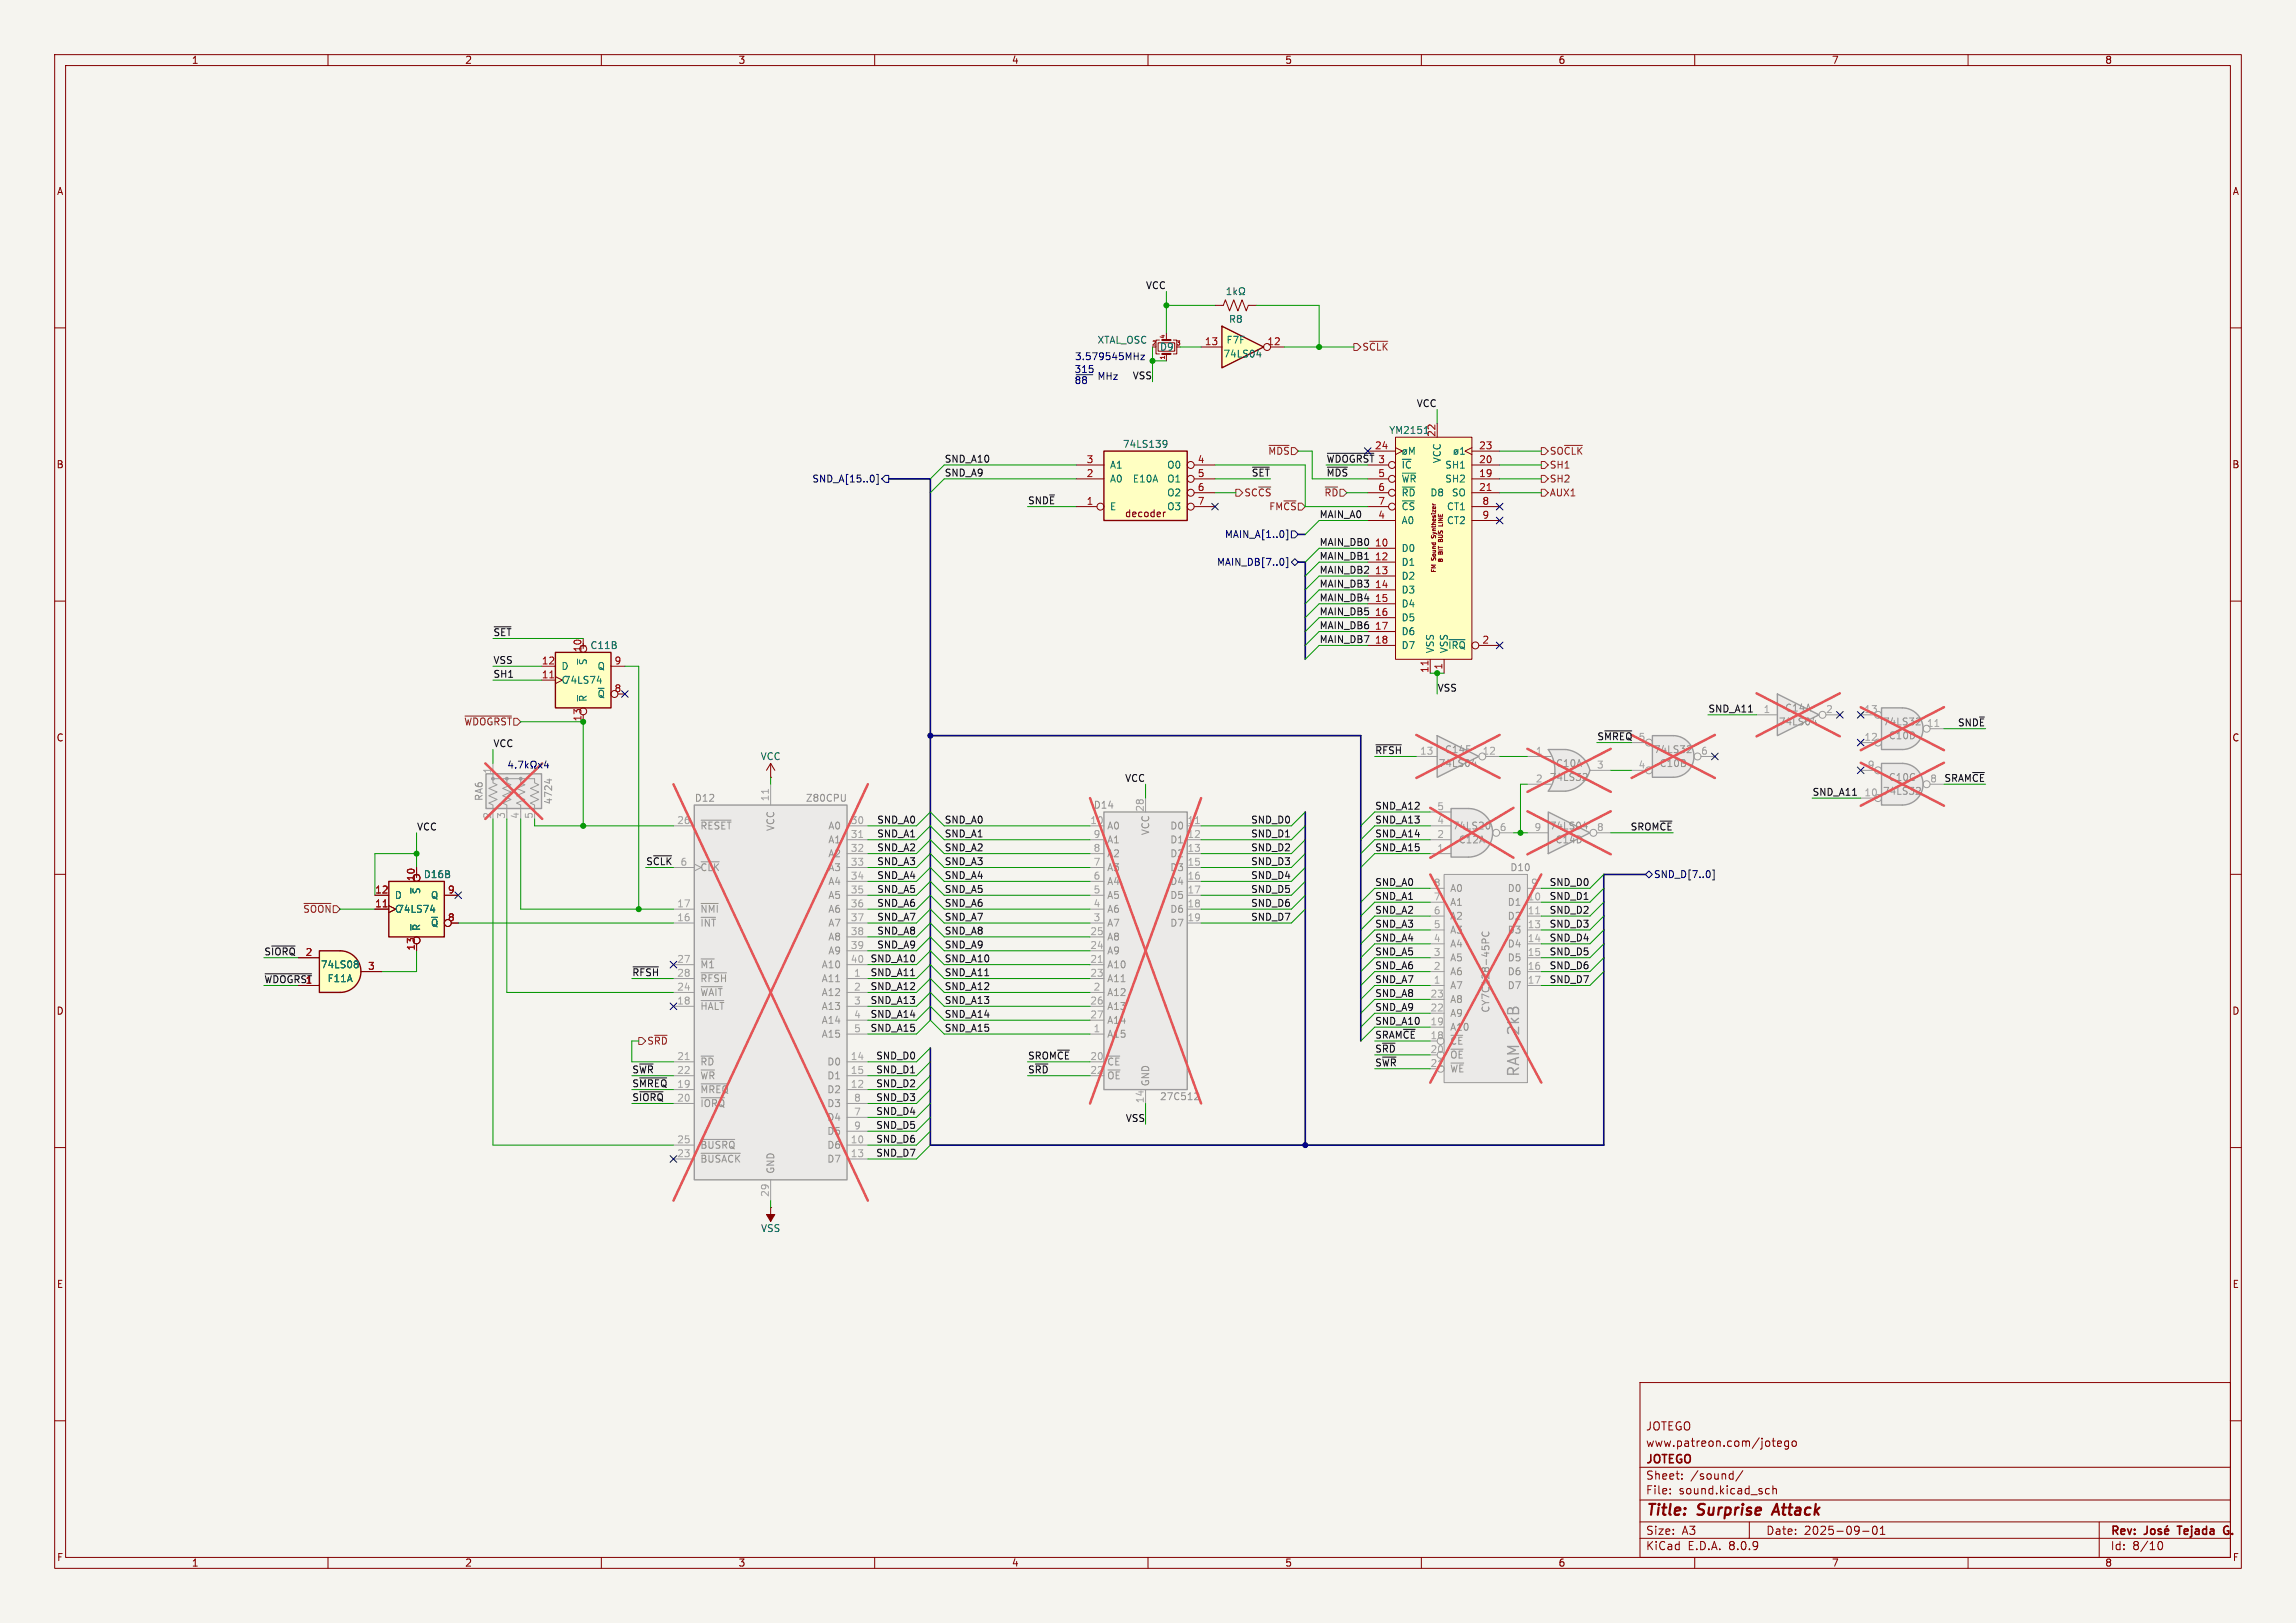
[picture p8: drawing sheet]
<svg xmlns="http://www.w3.org/2000/svg" width="420mm" height="297mm" viewBox="0 0 420 297" stroke-linecap="round" stroke-linejoin="round" font-family="sans-serif">
<defs><g id="words">
<text font-size="2.8" fill="#9c9b98" x="278.2" y="197.2" transform="rotate(-90 278.2 197.2)">RAM 2kB</text>
<g font-size="2.8" fill="#840000">
<text x="301" y="277.9">Title:</text>
<text x="310.6" y="277.9">Surprise</text>
<text x="325.3" y="277.9">Attack</text>
</g>
<g font-size="2.1" fill="#840000">
<text x="301" y="262">JOTEGO</text>
<text x="301" y="268.2">JOTEGO</text>
<text x="301" y="265">www.patreon.com/jotego</text>
<text x="301" y="273.7">File:</text>
<text x="301" y="271">Sheet:</text>
<text x="307.1" y="273.7">sound.kicad_sch</text>
<text x="309.2" y="271">/sound/</text>
<text x="301" y="281.1">Size:</text>
<text x="307.6" y="281.1">A3</text>
<text x="323" y="281.1">Date:</text>
<text x="330" y="281.1">2025-09-01</text>
<text x="386" y="281.3">Rev:</text>
<text x="399.1" y="281.3">Tejada</text>
<text x="408.1" y="281.3">G.</text>
<text x="301" y="283.9">KiCad</text>
<text x="308.7" y="283.9">E.D.A.</text>
<text x="316.3" y="283.9">8.0.9</text>
<text x="386" y="283.9">Id:</text>
<text x="390.1" y="283.9">8/10</text>
</g>
<g font-size="1.8" fill="#840000">
<text x="35" y="11.9">1</text>
<text x="85" y="11.9">2</text>
<text x="135" y="11.9">3</text>
<text x="185" y="11.9">4</text>
<text x="235" y="11.9">5</text>
<text x="285" y="11.9">6</text>
<text x="335" y="11.9">7</text>
<text x="385" y="11.9">8</text>
<text x="10.3" y="35.9">A</text>
<text x="408.3" y="35.9">A</text>
<text x="10.3" y="85.9">B</text>
<text x="408.2" y="85.9">B</text>
<text x="205.7" y="94.9">decoder</text>
<text x="10.3" y="135.9">C</text>
<text x="408.2" y="135.9">C</text>
<text x="10.3" y="185.9">D</text>
<text x="408.2" y="185.9">D</text>
<text x="10.3" y="235.9">E</text>
<text x="408.3" y="235.9">E</text>
<text x="10.3" y="285.9">F</text>
<text x="35" y="286.9">1</text>
<text x="85" y="286.9">2</text>
<text x="135" y="286.9">3</text>
<text x="185" y="286.9">4</text>
<text x="235" y="286.9">5</text>
<text x="285" y="286.9">6</text>
<text x="335" y="286.9">7</text>
<text x="385" y="286.9">8</text>
<text x="408.3" y="285.9">F</text>
</g>
<g font-size="1.8" fill="#0f0f0f">
<text x="209.5" y="53">VCC</text>
<text x="207.1" y="69.5">VSS</text>
<text x="259.1" y="74.6">VCC</text>
<text x="172.7" y="84.7">SND_A10</text>
<text x="172.7" y="87.3">SND_A9</text>
<text x="228.9" y="87.3">~{SET}</text>
<text x="242.6" y="84.7">~{WDOGRST}</text>
<text x="242.6" y="87.3">~{MDS}</text>
<text x="188" y="92.4">SND~{E}</text>
<text x="241.3" y="94.9">MAIN_A0</text>
<text x="241.3" y="100">MAIN_DB0</text>
<text x="241.3" y="107.6">MAIN_DB3</text>
<text x="241.3" y="105.1">MAIN_DB2</text>
<text x="241.3" y="102.5">MAIN_DB1</text>
<text x="241.3" y="112.7">MAIN_DB5</text>
<text x="241.3" y="110.1">MAIN_DB4</text>
<text x="90.2" y="116.5">~{SET}</text>
<text x="241.3" y="117.8">MAIN_DB7</text>
<text x="241.3" y="115.2">MAIN_DB6</text>
<text x="90.2" y="121.6">VSS</text>
<text x="90.2" y="124.1">SH1</text>
<text x="262.9" y="126.7">VSS</text>
<text x="312.4" y="130.5">SND_A11</text>
<text x="90.2" y="136.8">VCC</text>
<text x="292.1" y="135.5">S~{MREQ}</text>
<text x="358.1" y="133">SND~{E}</text>
<text x="205.7" y="143.2">VCC</text>
<text x="251.5" y="138.1">~{RFSH} 13</text>
<text x="355.6" y="143.2">SRAM~{CE}</text>
<text x="251.5" y="148.2">SND_A12</text>
<text x="331.5" y="145.7">SND_A11</text>
<text x="76.2" y="152.1">VCC</text>
<text x="160.4" y="150.8">SND_A0</text>
<text x="160.4" y="155.9">SND_A2</text>
<text x="160.4" y="153.3">SND_A1</text>
<text x="172.7" y="150.8">SND_A0</text>
<text x="172.7" y="155.9">SND_A2</text>
<text x="172.7" y="153.3">SND_A1</text>
<text x="228.8" y="150.8">SND_D0</text>
<text x="228.8" y="155.9">SND_D2</text>
<text x="228.8" y="153.3">SND_D1</text>
<text x="251.5" y="153.3">SND_A14</text>
<text x="251.5" y="150.8">SND_A13</text>
<text x="251.5" y="155.9">SND_A15</text>
<text x="298.2" y="152.1">SROM~{CE}</text>
<text x="118.1" y="158.4">S~{CLK}6</text>
<text x="160.4" y="158.4">SND_A3</text>
<text x="160.4" y="160.9">SND_A4</text>
<text x="172.7" y="158.4">SND_A3</text>
<text x="172.7" y="160.9">SND_A4</text>
<text x="228.8" y="158.4">SND_D3</text>
<text x="228.8" y="160.9">SND_D4</text>
<text x="160.4" y="163.5">SND_A5</text>
<text x="160.4" y="166">SND_A6</text>
<text x="172.7" y="166">SND_A6</text>
<text x="172.7" y="163.5">SND_A5</text>
<text x="228.8" y="163.5">SND_D5</text>
<text x="228.8" y="166">SND_D6</text>
<text x="251.5" y="167.3">SND_A2</text>
<text x="251.5" y="162.2">SND_A0</text>
<text x="251.5" y="164.8">SND_A1</text>
<text x="283.4" y="162.2">SND_D0</text>
<text x="283.4" y="164.8">SND_D1</text>
<text x="283.4" y="167.3">SND_D2</text>
<text x="160.4" y="171.1">SND_A8</text>
<text x="160.4" y="173.6">SND_A9</text>
<text x="160.4" y="168.6">SND_A7</text>
<text x="172.7" y="168.6">SND_A7</text>
<text x="172.7" y="171.1">SND_A8</text>
<text x="172.7" y="173.6">SND_A9</text>
<text x="228.8" y="168.6">SND_D7</text>
<text x="251.5" y="172.4">SND_A4</text>
<text x="251.5" y="169.8">SND_A3</text>
<text x="283.4" y="172.4">SND_D4</text>
<text x="283.4" y="169.8">SND_D3</text>
<text x="48.3" y="180">~{WDOGRST}F11A</text>
<text x="48.3" y="174.9">S~{IORQ}2</text>
<text x="115.6" y="178.7">~{RFSH} 28</text>
<text x="159.2" y="176.2">SND_A10</text>
<text x="159.2" y="178.7">SND_A11</text>
<text x="172.7" y="176.2">SND_A10</text>
<text x="172.7" y="178.7">SND_A11</text>
<text x="251.5" y="180">SND_A7</text>
<text x="251.5" y="177.5">SND_A6</text>
<text x="251.5" y="174.9">SND_A5</text>
<text x="283.4" y="174.9">SND_D5</text>
<text x="283.4" y="177.5">SND_D6</text>
<text x="283.4" y="180">SND_D7</text>
<text x="159.2" y="183.8">SND_A13</text>
<text x="159.2" y="181.3">SND_A12</text>
<text x="172.7" y="181.3">SND_A12</text>
<text x="172.7" y="183.8">SND_A13</text>
<text x="251.5" y="182.5">SND_A8</text>
<text x="251.5" y="185.1">SND_A9</text>
<text x="159.2" y="186.3">SND_A14</text>
<text x="159.2" y="188.9">SND_A15</text>
<text x="172.7" y="188.9">SND_A15</text>
<text x="172.7" y="186.3">SND_A14</text>
<text x="251.5" y="190.2">SRAM~{CE} 18</text>
<text x="251.5" y="187.6">SND_A10</text>
<text x="115.6" y="196.5">S~{WR}</text>
<text x="160.2" y="196.5">SND_D1</text>
<text x="160.2" y="194">SND_D0</text>
<text x="188" y="194">SROM~{CE}</text>
<text x="188" y="196.5">S~{RD}</text>
<text x="251.5" y="195.2">S~{WR}</text>
<text x="251.5" y="192.7">S~{RD}</text>
<text x="115.6" y="199">S~{MREQ}19</text>
<text x="115.6" y="201.6">S~{IORQ}20</text>
<text x="160.2" y="199">SND_D2</text>
<text x="160.2" y="201.6">SND_D3</text>
<text x="160.2" y="204.1">SND_D4</text>
<text x="160.2" y="209.2">SND_D6</text>
<text x="160.2" y="206.7">SND_D5</text>
<text x="205.8" y="205.4">VSS</text>
<text x="160.2" y="211.7">SND_D7</text>
</g>
<g font-size="1.8" fill="#006464">
<text x="224.7" y="59.3">R8</text>
<text x="200.7" y="63.1">XTAL_OSC</text>
<text x="212.1" y="64.4">D9</text>
<text x="223.7" y="65.6">74LS04</text>
<text x="224.3" y="63.1">F7F</text>
<text x="205.3" y="82.1">74LS139</text>
<text x="254" y="79.6">YM2151</text>
<text x="262.6" y="80.1" transform="rotate(-90 262.6 80.1)">22</text>
<text x="202.9" y="88.5">A0</text>
<text x="202.9" y="86">A1</text>
<text x="207.1" y="88.5">E10A</text>
<text x="213.4" y="86">O0</text>
<text x="213.4" y="88.5">O1</text>
<text x="256.3" y="86">~{IC}</text>
<text x="256.3" y="88.5">~{WR}</text>
<text x="263.8" y="84.9" transform="rotate(-90 263.8 84.9)">VCC</text>
<text x="264.3" y="88.5">SH2</text>
<text x="264.3" y="86">SH1</text>
<text x="202.9" y="93.6">E</text>
<text x="213.4" y="91">O2</text>
<text x="213.4" y="93.6">O3</text>
<text x="256.3" y="91">~{RD} D8</text>
<text x="256.3" y="93.6">~{CS}</text>
<text x="264.6" y="93.6">CT1</text>
<text x="265.5" y="91">SO</text>
<text x="256.3" y="101.2">D0</text>
<text x="256.3" y="96.1">A0</text>
<text x="264.6" y="96.1">CT2</text>
<text x="256.3" y="103.7">D1</text>
<text x="256.3" y="106.3">D2</text>
<text x="256.3" y="108.8">D3</text>
<text x="256.3" y="111.4">D4</text>
<text x="256.3" y="113.9">D5</text>
<text x="105.8" y="119">+ C11B</text>
<text x="256.3" y="116.4">D6</text>
<text x="256.3" y="119">D7</text>
<text x="262.5" y="119.6" transform="rotate(-90 262.5 119.6)">VSS</text>
<text x="264.8" y="119">~{IRQ}</text>
<text x="265" y="119.6" transform="rotate(-90 265 119.6)">VSS</text>
<text x="102.6" y="125.3">C</text>
<text x="102.6" y="122.8">D</text>
<text x="103" y="125.3">74LS74</text>
<text x="107.5" y="121.8" transform="rotate(-90 107.5 121.8)">~{S}</text>
<text x="109.2" y="122.8">Q</text>
<text x="107.5" y="128.5" transform="rotate(-90 107.5 128.5)">~{R}</text>
<text x="109.2" y="127.9">~{Q}</text>
<text x="139.1" y="139.3">VCC</text>
<text x="77.4" y="160.9">D16B</text>
<text x="72.1" y="167.2">C</text>
<text x="72.1" y="164.7">D</text>
<text x="72.6" y="167.2">74LS74</text>
<text x="77.1" y="163.7" transform="rotate(-90 77.1 163.7)">~{S}</text>
<text x="78.7" y="164.7">Q</text>
<text x="77.1" y="170.4" transform="rotate(-90 77.1 170.4)">~{R}</text>
<text x="78.7" y="169.8">~{Q}</text>
<text x="58.6" y="177.4">74LS08</text>
<text x="59.8" y="179.9">F11A</text>
<text x="139.1" y="225.7">VSS</text>
</g>
<g font-size="1.8" fill="#0000c2">
<text x="196.5" y="66">3.579545MHz</text>
<text x="196.5" y="68.3">315</text>
<text x="196.5" y="70.4">88</text>
<text x="200.7" y="69.6">MHz</text>
</g>
<g font-size="1.8" fill="#a90000">
<text x="220.3" y="63.2">13</text>
<text x="231.7" y="63.2">12</text>
<text x="251.4" y="82.3">24</text>
<text x="270.5" y="82.3">23</text>
<text x="198.7" y="87.4">2</text>
<text x="198.7" y="84.8">3</text>
<text x="219" y="84.8">4</text>
<text x="219" y="87.4">5</text>
<text x="219" y="89.9">6</text>
<text x="252" y="84.8">3</text>
<text x="252" y="87.4">5</text>
<text x="252" y="89.9">6</text>
<text x="270.5" y="87.4">19</text>
<text x="270.5" y="84.8">20</text>
<text x="270.5" y="89.9">21</text>
<text x="198.7" y="92.5">1</text>
<text x="219" y="92.5">7</text>
<text x="252" y="95">4</text>
<text x="252" y="92.5">7</text>
<text x="271.1" y="92.5">8</text>
<text x="271.1" y="95">9</text>
<text x="251.4" y="100.1">10</text>
<text x="251.4" y="102.6">12</text>
<text x="251.4" y="105.2">13</text>
<text x="251.4" y="107.7">14</text>
<text x="251.4" y="110.2">15</text>
<text x="251.4" y="112.8">16</text>
<text x="106.4" y="119.4" transform="rotate(-90 106.4 119.4)">10</text>
<text x="251.4" y="115.3">17</text>
<text x="251.4" y="117.9">18</text>
<text x="271.1" y="117.9">2</text>
<text x="99" y="124.2">11</text>
<text x="99" y="121.7">12</text>
<text x="112.3" y="121.7">9</text>
<text x="261.4" y="123.2" transform="rotate(-90 261.4 123.2)">11</text>
<text x="263.9" y="122.6" transform="rotate(-90 263.9 122.6)">1</text>
<text x="112.3" y="126.7">8</text>
<text x="106.4" y="132.1" transform="rotate(-90 106.4 132.1)">13</text>
<text x="75.9" y="161.3" transform="rotate(-90 75.9 161.3)">10</text>
<text x="68.5" y="166.1">11</text>
<text x="68.5" y="163.6">12</text>
<text x="81.8" y="163.6">9</text>
<text x="81.8" y="168.7">8</text>
<text x="55.8" y="175">2</text>
<text x="67.2" y="177.5">3</text>
<text x="75.9" y="174" transform="rotate(-90 75.9 174)">13</text>
<text x="55.8" y="180.1">1</text>
</g>
<g font-size="1.8" fill="#725600">
<text x="249.1" y="64.4">S~{CLK}</text>
<text x="231.9" y="83.4">~{MDS}</text>
<text x="283.4" y="83.4">SO~{CLK}</text>
<text x="283.4" y="88.5">SH2</text>
<text x="283.4" y="86">SH1</text>
<text x="227.5" y="91">SC~{CS}</text>
<text x="232.1" y="93.6">FM~{CS}</text>
<text x="242.2" y="91">~{RD}</text>
<text x="283.4" y="91">AUX1</text>
<text x="84.8" y="132.9">~{WDOGRST}</text>
<text x="55.4" y="167.2">~{SOON}</text>
<text x="118.3" y="191.4">S~{RD}</text>
</g>
<g font-size="1.8" fill="#000084">
<text x="148.5" y="88.5">SND_A[15..0]</text>
<text x="224" y="98.7">MAIN_A[1..0]</text>
<text x="222.5" y="103.7">MAIN_DB[7..0]</text>
<text x="302.5" y="160.9">SND_D[7..0]</text>
</g>
<g font-size="1.8" fill="#a5a4a2">
<text x="322.5" y="130.6">1</text>
<text x="333.9" y="130.6">2</text>
<text x="341" y="130.6">13</text>
<text x="299.6" y="135.6">5</text>
<text x="341" y="135.6">12</text>
<text x="352.4" y="133.1">11</text>
<text x="89.9" y="141.7" transform="rotate(-90 89.9 141.7)">1</text>
<text x="271.1" y="138.2">12</text>
<text x="280.9" y="138.2">1</text>
<text x="280.9" y="143.3">2</text>
<text x="292" y="140.7">3</text>
<text x="299.6" y="140.7">4</text>
<text x="311.1" y="138.2">6</text>
<text x="341.6" y="140.7">9</text>
<text x="353" y="143.3">8</text>
<text x="89.9" y="149.9" transform="rotate(-90 89.9 149.9)">2</text>
<text x="92.5" y="149.9" transform="rotate(-90 92.5 149.9)">3</text>
<text x="95" y="149.9" transform="rotate(-90 95 149.9)">4</text>
<text x="97.5" y="149.9" transform="rotate(-90 97.5 149.9)">5</text>
<text x="140.7" y="146.7" transform="rotate(-90 140.7 146.7)">11</text>
<text x="209.3" y="148.6" transform="rotate(-90 209.3 148.6)">28</text>
<text x="262.8" y="148.3">5</text>
<text x="341" y="145.8">10</text>
<text x="123.8" y="150.9">26</text>
<text x="155.5" y="150.9">30</text>
<text x="155.5" y="153.4">31</text>
<text x="155.5" y="156">32</text>
<text x="199.3" y="150.9">10</text>
<text x="200" y="156">8</text>
<text x="200" y="153.4">9</text>
<text x="217.1" y="150.9">11</text>
<text x="217.1" y="153.4">12</text>
<text x="217.1" y="156">13</text>
<text x="262.8" y="156">1</text>
<text x="262.8" y="153.4">2</text>
<text x="262.8" y="150.9">4</text>
<text x="274.2" y="152.1">6</text>
<text x="280.6" y="152.1">9</text>
<text x="292" y="152.1">8</text>
<text x="155.5" y="158.5">33</text>
<text x="155.5" y="161">34</text>
<text x="200" y="161">6</text>
<text x="200" y="158.5">7</text>
<text x="217.1" y="158.5">15</text>
<text x="217.1" y="161">16</text>
<text x="123.8" y="166.1">17</text>
<text x="155.5" y="163.6">35</text>
<text x="155.5" y="166.1">36</text>
<text x="200" y="166.1">4</text>
<text x="200" y="163.6">5</text>
<text x="217.1" y="163.6">17</text>
<text x="217.1" y="166.1">18</text>
<text x="262.2" y="167.4">6</text>
<text x="262.2" y="164.8">7</text>
<text x="262.2" y="162.3">8</text>
<text x="279.4" y="164.8">10</text>
<text x="279.4" y="167.4">11</text>
<text x="280" y="162.3">9</text>
<text x="123.8" y="168.7">16</text>
<text x="155.5" y="168.7">37</text>
<text x="155.5" y="171.2">38</text>
<text x="155.5" y="173.7">39</text>
<text x="199.3" y="173.7">24</text>
<text x="199.3" y="171.2">25</text>
<text x="200" y="168.7">3</text>
<text x="217.1" y="168.7">19</text>
<text x="262.2" y="172.5">4</text>
<text x="262.2" y="169.9">5</text>
<text x="279.4" y="169.9">13</text>
<text x="279.4" y="172.5">14</text>
<text x="123.8" y="176.3">27</text>
<text x="155.5" y="176.3">40</text>
<text x="156.1" y="178.8">1</text>
<text x="199.3" y="176.3">21</text>
<text x="199.3" y="178.8">23</text>
<text x="262.2" y="177.5">2</text>
<text x="262.2" y="175">3</text>
<text x="279.4" y="175">15</text>
<text x="279.4" y="177.5">16</text>
<text x="123.8" y="183.9">18</text>
<text x="123.8" y="181.4">24</text>
<text x="156.1" y="181.4">2</text>
<text x="156.1" y="183.9">3</text>
<text x="199.3" y="183.9">26</text>
<text x="200" y="181.4">2</text>
<text x="261.6" y="185.2">22</text>
<text x="261.6" y="182.6">23</text>
<text x="262.2" y="180.1">1</text>
<text x="279.4" y="180.1">17</text>
<text x="156.1" y="186.4">4</text>
<text x="156.1" y="189">5</text>
<text x="199.3" y="186.4">27</text>
<text x="200" y="189">1</text>
<text x="261.6" y="187.7">19</text>
<text x="123.8" y="194.1">21</text>
<text x="123.8" y="196.6">22</text>
<text x="155.5" y="194.1">14</text>
<text x="155.5" y="196.6">15</text>
<text x="199.3" y="194.1">20</text>
<text x="199.3" y="196.6">22</text>
<text x="261.6" y="192.8">20</text>
<text x="261.6" y="195.3">21</text>
<text x="155.5" y="199.1">12</text>
<text x="156.1" y="201.7">8</text>
<text x="209.3" y="202" transform="rotate(-90 209.3 202)">14</text>
<text x="123.8" y="209.3">25</text>
<text x="155.5" y="209.3">10</text>
<text x="156.1" y="204.2">7</text>
<text x="156.1" y="206.8">9</text>
<text x="123.8" y="211.8">23</text>
<text x="155.5" y="211.8">13</text>
<text x="140.7" y="219.1" transform="rotate(-90 140.7 219.1)">29</text>
</g>
<g font-size="1.8" fill="#939391">
<text x="326.4" y="130.4">C14A</text>
<text x="325.3" y="132.9">74LS04</text>
<text x="344.3" y="132.9">74LS32</text>
<text x="345.4" y="135.5">C10D</text>
<text x="263.1" y="140.6">74LS04</text>
<text x="264.2" y="138">C14F</text>
<text x="283.4" y="143.1">74LS32</text>
<text x="284.5" y="140.6">C10A</text>
<text x="302.4" y="138">74LS32</text>
<text x="303.5" y="140.6">C10B</text>
<text x="345.4" y="143.1">C10C</text>
<text x="88.5" y="146.7" transform="rotate(-90 88.5 146.7)">RA6</text>
<text x="101.2" y="147.3" transform="rotate(-90 101.2 147.3)">4724</text>
<text x="127" y="146.9">D12</text>
<text x="147.3" y="146.9">Z80CPU</text>
<text x="200" y="148.2">D14</text>
<text x="344.3" y="145.6">74LS32</text>
<text x="128" y="152">~{RESET}</text>
<text x="141.8" y="152.2" transform="rotate(-90 141.8 152.2)">VCC</text>
<text x="151.4" y="152">A0</text>
<text x="151.4" y="154.5">A1</text>
<text x="202.4" y="152">A0</text>
<text x="202.4" y="154.5">A1</text>
<text x="210.4" y="152.9" transform="rotate(-90 210.4 152.9)">VCC</text>
<text x="214" y="152">D0</text>
<text x="214" y="154.5">D1</text>
<text x="265.6" y="152">74LS20</text>
<text x="266.7" y="154.5">C12A</text>
<text x="283.4" y="152">74LS04</text>
<text x="284.4" y="154.5">C14D</text>
<text x="128" y="159.6">~{CLK}</text>
<text x="151.4" y="157.1">A2</text>
<text x="151.4" y="159.6">A3</text>
<text x="202.4" y="159.6">A3</text>
<text x="202.4" y="157.1">A2</text>
<text x="214" y="157.1">D2</text>
<text x="214" y="159.6">D3</text>
<text x="276.2" y="159.6">D10</text>
<text x="128" y="167.2">~{NMI}</text>
<text x="151.4" y="162.2">A4</text>
<text x="151.4" y="164.7">A5</text>
<text x="151.4" y="167.2">A6</text>
<text x="202.4" y="167.2">A6</text>
<text x="202.4" y="164.7">A5</text>
<text x="202.4" y="162.2">A4</text>
<text x="214" y="162.2">D4</text>
<text x="214" y="164.7">D5</text>
<text x="214" y="167.2">D6</text>
<text x="265.2" y="166">A1</text>
<text x="265.2" y="163.4">A0</text>
<text x="275.7" y="166">D1</text>
<text x="275.7" y="163.4">D0</text>
<text x="128" y="169.8">~{INT}</text>
<text x="151.4" y="169.8">A7</text>
<text x="151.4" y="172.3">A8</text>
<text x="202.4" y="172.3">A8</text>
<text x="202.4" y="169.8">A7</text>
<text x="214" y="169.8">D7</text>
<text x="265.2" y="173.6">A4</text>
<text x="265.2" y="171">A3</text>
<text x="265.2" y="168.5">A2</text>
<text x="275.7" y="168.5">D2</text>
<text x="275.7" y="171">D3</text>
<text x="275.7" y="173.6">D4</text>
<text x="128" y="177.4">~{M1}</text>
<text x="128" y="179.9">~{RFSH}</text>
<text x="150.2" y="179.9">A11</text>
<text x="150.2" y="177.4">A10</text>
<text x="151.4" y="174.9">A9</text>
<text x="202.4" y="177.4">A10</text>
<text x="202.4" y="179.9">A11</text>
<text x="202.4" y="174.9">A9</text>
<text x="265.2" y="178.7">A6</text>
<text x="265.2" y="176.1">A5</text>
<text x="275.7" y="176.1">D5</text>
<text x="275.7" y="178.7">D6</text>
<text x="128" y="185">~{HALT}</text>
<text x="128" y="182.5">~{WAIT}</text>
<text x="150.2" y="182.5">A12</text>
<text x="150.2" y="185">A13</text>
<text x="202.4" y="182.5">A12</text>
<text x="202.4" y="185">A13</text>
<text x="265.2" y="181.2">A7</text>
<text x="265.2" y="183.7">A8</text>
<text x="272.6" y="185.4" transform="rotate(-90 272.6 185.4)">CY7C128-45PC</text>
<text x="275.7" y="181.2">D7</text>
<text x="150.2" y="187.6">A14</text>
<text x="150.2" y="190.1">A15</text>
<text x="202.4" y="190.1">A15</text>
<text x="202.4" y="187.6">A14</text>
<text x="265.2" y="191.4">~{CE}</text>
<text x="265.2" y="188.8">A10</text>
<text x="265.2" y="186.3">A9</text>
<text x="128" y="195.2">~{RD}</text>
<text x="128" y="197.7">~{WR}</text>
<text x="151.2" y="195.2">D0</text>
<text x="151.2" y="197.7">D1</text>
<text x="202.4" y="195.2">~{CE}</text>
<text x="202.4" y="197.7">~{OE}</text>
<text x="265.2" y="193.9">~{OE}</text>
<text x="265.2" y="196.4">~{WE}</text>
<text x="128" y="200.3">~{MREQ}</text>
<text x="128" y="202.8">~{IORQ}</text>
<text x="151.2" y="200.3">D2</text>
<text x="151.2" y="202.8">D3</text>
<text x="210.4" y="198.9" transform="rotate(-90 210.4 198.9)">GND</text>
<text x="212.1" y="201.5">27C512</text>
<text x="151.2" y="205.3">D4</text>
<text x="151.2" y="207.9">D5</text>
<text x="128" y="213">~{BUSACK}</text>
<text x="128" y="210.4">~{BUSRQ}</text>
<text x="141.8" y="214.9" transform="rotate(-90 141.8 214.9)">GND</text>
<text x="151.2" y="210.4">D6</text>
<text x="151.2" y="213">D7</text>
</g>
<g font-size="1.1" fill="#a90000">
<text x="210.6" y="63.2">2</text>
<text x="213.1" y="65.9" transform="rotate(-90 213.1 65.9)">1</text>
<text x="213.1" y="62.1" transform="rotate(-90 213.1 62.1)">4</text>
<text x="215.1" y="63.2">3</text>
</g>
<g font-size="1.1" fill="#840000">
<text x="262.8" y="98.4" transform="rotate(-90 262.8 98.4)">Synthesizer</text>
<text x="264" y="101.5" transform="rotate(-90 264 101.5)">BIT</text>
<text x="264" y="99.1" transform="rotate(-90 264 99.1)">BUS</text>
<text x="264" y="96.1" transform="rotate(-90 264 96.1)">LINE</text>
<text x="262.8" y="104.8" transform="rotate(-90 262.8 104.8)">FM Sound</text>
<text x="264" y="103" transform="rotate(-90 264 103)">8</text>
</g>
</g></defs>
<path d="M0 0h420v297h-420z" fill="#f5f4ef" stroke="#f5f4ef" stroke-width=".18"/>
<g fill="none" stroke="#840000" stroke-width=".18">
<path d="M10 10h400v277h-400zM12 12h396v273h-396zM60 10v2M110 10v2M160 10v2M210 10v2M260 10v2M310 10v2M360 10v2M10 60h2M408 60h2M10 110h2"/>
<path d="M408 110h2M10 160h2M408 160h2M10 210h2M408 210h2M300 253h108v32h-108zM10 260h2M300 278.5h108M300 274.5h108M300 268.5h108M305.5 273.2v.2M305.5 272.5v.1"/>
<path d="M307.7 270.5v.2M307.7 269.8v.1M316.6 269.7l.4 .1M317 269.2v1.5M317 270.6l-.4 .1M318.8 269.1l-1.3 1.9M320 278.5v3M323.1 273.3h.6M323.1 272.5h.6M324.2 263.7h.5M324.3 272.5l.2-.1 .4 .1v.9M324.3 271.9v1.5"/>
<path d="M324.6 264.7h.1M325.2 264.2l.7-.2-.1-.2-.4-.1-.2 .2v.7h.6M327.2 263.8l-.5-.1-.3 .3v.4l.2 .2h.6M327.2 263.7v1.2l-.3 .3-.4-.1M327.9 263.8l.2-.1 .4 .1 .1 .6-.2 .2-.3 .1-.2-.2zM342.7 279.4l.2-.1a.8 .8 0 0 1 .5 .7 .8 .8 0 0 1-.5 .8l-.2-.2-.2-.4zM343.9 279.7l.5-.4v1.5M384 278.5v6.5M408 260h2M60 285v2M110 285v2M160 285v2"/>
<path d="M210 285v2M260 285v2M300 281.5h108M310 285v2M340.7 280.2h1.2M343.9 280.8h.9M360 285v2M394.7 282.7l.2-.5 .2-.1a.8 .8 0 0 1 .5 .7 .8 .8 0 0 1-.5 .8l-.2-.2-.2-.4"/>
</g>
<path d="M392.8 279.3v1.1a.48 .48 0 0 1-.6 .4M393.5 279.9l.4-.1 .3 .3v.4l-.3 .3-.4-.1-.1-.2v-.4zM395.3 279.9l-.3-.1-.2 .2v.2l.5 .2v.3h-.5M396.5 279.2l-.2 .2M398.3 279.3h.8M407.5 279.3a.75 .75 0 0 0-.7 .7 .75 .75 0 0 0 .6 .8l.2-.1M396 280.3l.7-.2-.1-.2-.4-.1-.2 .2v.7h.6M407.4 280.1h.3" fill="none" stroke="#840000" stroke-width=".3"/>
<path d="M325 275.2l-.9 2" fill="none" stroke="#840000" stroke-width=".4"/>
<path d="M262.9 134.6l7.6 3.8-7.6 3.8z" fill="#ebeae8"/>
<path d="M262.9 134.6l7.6 3.8-7.6 3.8z" fill="none" stroke="#9c9b98" stroke-width=".25"/>
<g fill="none" stroke="#9c9b98" stroke-width=".18">
<path d="M259.1 138.4h3.8M271.8 138.4h2.5"/>
<circle cx="271.1" cy="138.4" r=".63"/>
</g>
<path d="M269.3 139.9h.8M269.9 139.4v.9" fill="none" stroke="#939391" stroke-width=".18"/>
<path d="M259.1 134.5l15.2 7.9M274.3 134.5l-15.2 7.9" fill="none" stroke="#e75356" stroke-width=".46"/>
<path d="M348 129.5a3.8 3.8 0 0 1 3.8 3.9 3.8 3.8 0 0 1-3.8 3.8z" fill="#ebeae8" stroke="#ebeae8" stroke-width=".18"/>
<path d="M344.2 129.5h3.8v7.7h-3.8z" fill="#ebeae8"/>
<path d="M344.2 129.5h3.8a3.8 3.8 0 0 1 3.8 3.9 3.8 3.8 0 0 1-3.8 3.8h-3.8z" fill="none" stroke="#9c9b98" stroke-width=".25"/>
<g fill="none" stroke="#9c9b98" stroke-width=".18">
<path d="M340.4 135.9h2.5M340.4 130.8h2.5M353.1 133.4h2.5"/>
<circle cx="343.5" cy="135.9" r=".63"/>
<circle cx="343.5" cy="130.8" r=".63"/>
<circle cx="352.4" cy="133.3" r=".63"/>
</g>
<path d="M353.9 132.9h.8" fill="none" stroke="#a5a4a2" stroke-width=".18"/>
<path d="M350.7 131.4h.5l.1 .4-.8 .9h.8" fill="none" stroke="#939391" stroke-width=".18"/>
<path d="M340.4 129.4l15.2 7.9M355.6 129.4l-15.2 7.9" fill="none" stroke="#e75356" stroke-width=".46"/>
<path d="M348 139.7a3.8 3.8 0 0 1 3.8 3.8 3.8 3.8 0 0 1-3.8 3.8z" fill="#ebeae8" stroke="#ebeae8" stroke-width=".18"/>
<path d="M344.2 139.7h3.8v7.6h-3.8z" fill="#ebeae8"/>
<path d="M344.2 139.7h3.8a3.8 3.8 0 0 1 3.8 3.8 3.8 3.8 0 0 1-3.8 3.8h-3.8z" fill="none" stroke="#9c9b98" stroke-width=".25"/>
<g fill="none" stroke="#9c9b98" stroke-width=".18">
<path d="M340.4 146.1h2.5M340.4 141h2.5M353.1 143.5h2.5"/>
<circle cx="343.5" cy="141" r=".63"/>
<circle cx="343.5" cy="146" r=".63"/>
<circle cx="352.4" cy="143.5" r=".63"/>
</g>
<path d="M350.7 144.1l.5 .1 .1 .3-.8 .9h.8" fill="none" stroke="#939391" stroke-width=".18"/>
<path d="M340.4 139.6l15.2 7.8M355.6 139.6l-15.2 7.8" fill="none" stroke="#e75356" stroke-width=".46"/>
<path d="M325.1 127l7.6 3.8-7.6 3.8z" fill="#ebeae8"/>
<path d="M325.1 127l7.6 3.8-7.6 3.8z" fill="none" stroke="#9c9b98" stroke-width=".25"/>
<g fill="none" stroke="#9c9b98" stroke-width=".18">
<path d="M321.3 130.8h3.8M334 130.8h2.5"/>
<circle cx="333.4" cy="130.8" r=".63"/>
</g>
<path d="M331.5 132.2h.8M332.1 131.8v.9" fill="none" stroke="#939391" stroke-width=".18"/>
<path d="M321.3 126.9l15.3 7.8M336.6 126.9l-15.3 7.8" fill="none" stroke="#e75356" stroke-width=".46"/>
<path d="M62.2 174a3.8 3.8 0 0 1 3.8 3.8 3.8 3.8 0 0 1-3.8 3.8z" fill="#ffffc2" stroke="#ffffc2" stroke-width=".18"/>
<path d="M58.4 174h3.8v7.6h-3.8z" fill="#ffffc2"/>
<path d="M58.4 174h3.8a3.8 3.8 0 0 1 3.8 3.8 3.8 3.8 0 0 1-3.8 3.8h-3.8z" fill="none" stroke="#840000" stroke-width=".25"/>
<path d="M54.6 175.3h3.8M66 177.8h3.8M54.6 180.3h3.8" fill="none" stroke="#840000" stroke-width=".18"/>
<path d="M65 175.8h.3l.2 .3-.2 .3M65 176.4h.3M65.3 176.4l.2 .2v.3l-.1 .1-.4 .1" fill="none" stroke="#006464" stroke-width=".18"/>
<path d="M88.9 141.6h10.2v6.4h-10.2z" fill="#ebeae8"/>
<path d="M88.9 141.6h10.2v6.4h-10.2z" fill="none" stroke="#9c9b98" stroke-width=".25"/>
<g fill="#9c9b98" stroke="#9c9b98" stroke-width=".18">
<circle cx="90.2" cy="142.5" r=".25"/>
<circle cx="92.7" cy="142.5" r=".25"/>
<circle cx="95.2" cy="142.5" r=".25"/>
</g>
<path d="M90.2 139.7v2.5M90.2 148.6v-1.3l-.8-.3 1.5-.7-1.5-.7 1.5-.7-1.5-.6 1.5-.7-.7-.3v-.8h7.6v.8l.8 .3-1.6 .7 1.6 .6-1.6 .7 1.6 .7-1.6 .7 .8 .3v1.3M92.7 142.5v.8l.8 .3-1.6 .7 1.6 .6-1.6 .7 1.6 .7-1.6 .7 .8 .3v1.3M95.2 142.5v.8l.8 .3-1.5 .7 1.5 .6-1.5 .7 1.5 .7-1.5 .7 .7 .3v1.3" fill="none" stroke="#9c9b98" stroke-width=".18"/>
<path d="M100.1 142.7h.8M100.5 142.5v.8" fill="none" stroke="#939391" stroke-width=".18"/>
<path d="M88.8 139.7l10.4 10.2M99.2 139.7l-10.4 10.2" fill="none" stroke="#e75356" stroke-width=".46"/>
<path d="M71.1 161.3h10.2v10.2h-10.2z" fill="#ffffc2"/>
<path d="M71.1 161.3h10.2v10.2h-10.2z" fill="none" stroke="#840000" stroke-width=".25"/>
<g fill="none" stroke="#840000" stroke-width=".18">
<path d="M76.2 158.8v1.2M68.6 166.4h2.5M68.6 163.8h2.5M71.1 165.7l1.3 .7-1.3 .6M81.3 163.8h2.5M82.5 168.9h1.3"/>
<circle cx="76.2" cy="172.1" r=".63"/>
</g>
<path d="M70.1 166h.7" fill="none" stroke="#a90000" stroke-width=".18"/>
<path d="M75.2 169.2v1M78.8 166.5h.8M79.4 166.1v.8" fill="none" stroke="#006464" stroke-width=".18"/>
<path d="M223.5 59.7l7.6 3.8-7.6 3.8z" fill="#ffffc2"/>
<path d="M223.5 59.7l7.6 3.8-7.6 3.8z" fill="none" stroke="#840000" stroke-width=".25"/>
<g fill="none" stroke="#840000" stroke-width=".18">
<path d="M219.7 63.5h3.8M232.4 63.5h2.5"/>
<circle cx="231.8" cy="63.5" r=".63"/>
</g>
<path d="M229.9 64.9h.8M230.5 64.5v.8" fill="none" stroke="#006464" stroke-width=".18"/>
<path d="M285.8 139.6l5 1.4a5.2 5.2 0 0 1-4.4 3.8z" fill="#ebeae8" stroke="#ebeae8" stroke-width=".18"/>
<path d="M283.2 137.2h3.2M283.2 144.8h3.2" fill="none" stroke="#ebeae8" stroke-width=".18"/>
<path d="M283.2 137.2h3.2v7.6h-3.2a6.7 6.7 0 0 0 0-7.6z" fill="#ebeae8"/>
<path d="M286.4 137.2a5.1 5.1 0 0 1 4.4 3.8l-5 1.3z" fill="#ebeae8" stroke="#ebeae8" stroke-width=".18"/>
<path d="M286.4 137.2h-3.2a6.6 6.6 0 0 1 0 7.6h3.2M286.4 137.2a5.1 5.1 0 0 1 4.4 3.8 5.2 5.2 0 0 1-4.4 3.8" fill="none" stroke="#9c9b98" stroke-width=".25"/>
<path d="M279.4 138.4h4.3M279.4 143.5h4.3M290.8 141h3.8" fill="none" stroke="#9c9b98" stroke-width=".18"/>
<path d="M289.8 141.5l.4 .1 .1 .3-.8 .9h.8" fill="none" stroke="#939391" stroke-width=".18"/>
<path d="M279.4 137l15.2 7.9M294.6 137l-15.2 7.9" fill="none" stroke="#e75356" stroke-width=".46"/>
<path d="M127 147.3h27.9v68.6h-27.9z" fill="#ebeae8"/>
<path d="M127 147.3h27.9v68.6h-27.9z" fill="none" stroke="#9c9b98" stroke-width=".25"/>
<g fill="none" stroke="#9c9b98" stroke-width=".18">
<path d="M123.2 151.1h3.8M123.2 158.8h3.8M127 158.1l1.3 .7-1.3 .6M141 143.5v3.8M154.9 151.1h3.8M154.9 153.7h3.8M154.9 156.2h3.8M154.9 158.8h3.8M123.2 179.1h3.8M123.2 168.9h3.8M123.2 166.4h3.8M123.2 176.5h3.8"/>
<path d="M154.9 179.1h3.8M154.9 168.9h3.8M154.9 166.4h3.8M154.9 176.5h3.8M154.9 161.3h3.8M154.9 163.8h3.8M154.9 171.5h3.8M154.9 174h3.8M123.2 199.4h3.8M123.2 194.3h3.8M123.2 196.9h3.8M123.2 184.2h3.8"/>
<path d="M123.2 181.6h3.8M154.9 199.4h3.8M154.9 194.3h3.8M154.9 196.9h3.8M154.9 184.2h3.8M154.9 181.6h3.8M154.9 186.7h3.8M154.9 189.2h3.8M123.2 209.6h3.8M123.2 212.1h3.8M123.2 201.9h3.8M141 215.9v3.8"/>
<path d="M154.9 209.6h3.8M154.9 212.1h3.8M154.9 201.9h3.8M154.9 204.5h3.8M154.9 207h3.8"/>
</g>
<path d="M140.6 144.4v.8M157.1 153.3h.7M125.3 193.9h.8" fill="none" stroke="#a5a4a2" stroke-width=".18"/>
<g fill="none" stroke="#939391" stroke-width=".18">
<path d="M128.2 150.1h5.5M128.2 157.7h3.4M154.6 145.4v1.1M128.2 165.3h3.2M128.2 175.5h2.5M128.2 178h4.7M128.2 183.1h4.2M128.2 198.3h5M128.2 193.3h2.3M128.2 180.6h3.9M128.2 200.9h4.3M128.2 211h7.2"/>
<path d="M128.2 208.5h6.2"/>
</g>
<path d="M123.2 143.5l35.6 76.2M158.8 143.5l-35.6 76.2" fill="none" stroke="#e75356" stroke-width=".46"/>
<path d="M141 221h.1M141 221v2.5" fill="none" stroke="#840000" stroke-width=".18"/>
<path d="M140.2 222.2h1.5l-.7 1.3z" fill="#840000" stroke="#840000" stroke-width=".18"/>
<path d="M268.6 148a4.4 4.4 0 0 1 4.4 4.4 4.4 4.4 0 0 1-4.4 4.4z" fill="#ebeae8" stroke="#ebeae8" stroke-width=".18"/>
<path d="M265.4 148h3.2v8.8h-3.2z" fill="#ebeae8"/>
<path d="M265.4 148h3.2a4.4 4.4 0 0 1 4.4 4.4 4.4 4.4 0 0 1-4.4 4.4h-3.2z" fill="none" stroke="#9c9b98" stroke-width=".25"/>
<g fill="none" stroke="#9c9b98" stroke-width=".18">
<path d="M261.6 156.2h3.8M261.6 153.7h3.8M261.6 151.1h3.8M261.6 148.6h3.8M274.3 152.4h2.6"/>
<circle cx="273.7" cy="152.4" r=".63"/>
</g>
<path d="M272.2 150.4a.79 .79 0 0 1 0 1.3" fill="none" stroke="#939391" stroke-width=".18"/>
<path d="M261.6 147.8l15.3 9.2M276.9 147.8l-15.3 9.2" fill="none" stroke="#e75356" stroke-width=".46"/>
<path d="M201.9 148.6h15.3v50.8h-15.3z" fill="#ebeae8"/>
<path d="M201.9 148.6h15.3v50.8h-15.3z" fill="none" stroke="#9c9b98" stroke-width=".25"/>
<g fill="none" stroke="#9c9b98" stroke-width=".18">
<path d="M199.4 151.1h2.5M199.4 153.7h2.5M199.4 156.2h2.5M199.4 158.8h2.5M209.5 146.1v2.5M217.2 151.1h2.5M217.2 153.7h2.5M217.2 156.2h2.5M217.2 158.8h2.5M199.4 161.3h2.5M199.4 163.8h2.5M199.4 166.4h2.5"/>
<path d="M199.4 168.9h2.5M199.4 176.5h2.5M199.4 179.1h2.5M199.4 174h2.5M199.4 171.5h2.5M217.2 161.3h2.5M217.2 163.8h2.5M217.2 166.4h2.5M217.2 168.9h2.5M199.4 189.2h2.5M199.4 181.6h2.5M199.4 194.3h2.5"/>
<path d="M199.4 196.9h2.5M199.4 184.2h2.5M199.4 186.7h2.5M209.5 199.4v2.5"/>
</g>
<path d="M218.7 150.7h.7M200.9 176.1h.7" fill="none" stroke="#a5a4a2" stroke-width=".18"/>
<path d="M218.7 200h.5l.1 .3-.8 .9h.8" fill="none" stroke="#939391" stroke-width=".18"/>
<path d="M199.4 146l20.3 55.9M219.7 146l-20.3 55.9" fill="none" stroke="#e75356" stroke-width=".46"/>
<path d="M222.2 55.9h1.6l.4-1 .7 2 .8-2 .7 2 .8-2 .8 2 .3-1h1.6" fill="none" stroke="#840000" stroke-width=".18"/>
<path d="M224.5 53.9h.7M224.5 53l.3-.4v1.3M225.7 52.6v1.3M225.8 53.4l.4 .5M226.2 53.1l-.5 .5M226.7 53.9h.3v-.2a.54 .54 0 0 1-.3-.8 .54 .54 0 0 1 .8-.2 .58 .58 0 0 1-.1 1v.2h.3" fill="none" stroke="#006464" stroke-width=".18"/>
<path d="M255.3 80h13.9v40.7h-13.9z" fill="#ffffc2"/>
<g fill="none" stroke="#840000" stroke-width=".18">
<path d="M262.9 77.5v2.5M250.2 87.6h3.8M250.2 85.1h3.8M250.2 90.2h3.8M250.2 82.6h5.1M250.2 95.3h5.1M250.2 92.7h3.8M255.3 80h13.9v40.7h-13.9zM255.3 81.9l1.2 .7-1.2 .6M262.1 92.4h.5M262.1 92.2l.1 .2M269.2 81.9l-1.2 .7 1.2 .6"/>
<path d="M269.2 87.6h5.1M269.2 85.1h5.1M269.2 90.2h5.1M269.2 82.6h5.1M269.2 95.3h5.1M269.2 92.7h5.1M250.2 100.3h5.1M250.2 102.9h5.1M250.2 105.4h5.1M250.2 108h5.1M250.2 110.5h5.1M250.2 113h5.1"/>
<path d="M250.2 115.6h5.1M250.2 118.1h5.1M270.5 118.1h3.8M141 139.7l-.8 1.3M141 139.7v2.5M141 139.7l.7 1.3M261.6 120.7v2.5M264.2 120.7v2.5M141 142.2h.1"/>
<circle cx="254.6" cy="90.2" r=".63"/>
<circle cx="254.6" cy="87.6" r=".63"/>
<circle cx="254.6" cy="85.1" r=".63"/>
<circle cx="254.6" cy="92.7" r=".63"/>
</g>
<path d="M272 89.8h.7M261.2 121v.7" fill="none" stroke="#a90000" stroke-width=".18"/>
<path d="M260.5 79.3h.8M260.9 78l-.1 .2M256.7 82.4l.2-.1 .3 .1 .1 .5-.1 .2h-.3l-.2-.1zM257.4 82.3l-.8 .8M257.8 83.1v-1.2l.5 .9 .4-.9v1.2M266.1 82.4l.1-.1 .4 .1 .1 .5-.1 .2h-.4l-.1-.1zM266.7 82.3l-.8 .8M267.2 83.1h.7M267.2 82.2l.3-.3v1.2M265 117.1h3" fill="none" stroke="#006464" stroke-width=".18"/>
<path d="M264.2 160h15.2v38.1h-15.2z" fill="#ebeae8"/>
<g fill="none" stroke="#9c9b98" stroke-width=".18">
<path d="M261.6 165.1h2.6M261.6 167.6h2.6M261.6 170.2h2.6M261.6 172.7h2.6M261.6 175.3h2.6M261.6 177.8h2.6M261.6 162.6h2.6M264.2 160h15.2v38.1h-15.2zM279.4 165.1h2.5M279.4 167.6h2.5M279.4 170.2h2.5M279.4 172.7h2.5"/>
<path d="M279.4 175.3h2.5M279.4 177.8h2.5M279.4 162.6h2.5M261.6 180.3h2.6M261.6 188h2.6M261.6 185.4h2.6M261.6 182.9h2.6M279.4 180.3h2.5"/>
<circle cx="263.5" cy="195.6" r=".63"/>
<circle cx="263.5" cy="193" r=".63"/>
<circle cx="263.5" cy="190.5" r=".63"/>
</g>
<path d="M280.9 167.2h.7M263.1 195.2h.8" fill="none" stroke="#a5a4a2" stroke-width=".18"/>
<path d="M271.1 172.5v-.4l.2-.3 .4 .1 .1 .6M271.2 170.5a.6 .6 0 0 0 .4 .9 .6 .6 0 0 0 .8-.6l-.2-.3" fill="none" stroke="#939391" stroke-width=".18"/>
<path d="M261.6 160l20.3 38.1M281.9 160l-20.3 38.1" fill="none" stroke="#e75356" stroke-width=".46"/>
<path d="M211.8 62.7h3.1v1.6h-3.1zM212.1 62.2h-.6v2.6h.6M213.4 61v1.2M213.4 64.8v1.2M214.6 62.2h.7v2.6h-.7" fill="none" stroke="#840000" stroke-width=".18"/>
<path d="M212.6 62.2h1.5" fill="none" stroke="#840000" stroke-width=".38"/>
<path d="M101.6 119.4h10.2v10.1h-10.2z" fill="#ffffc2"/>
<path d="M101.6 119.4h10.2v10.1h-10.2z" fill="none" stroke="#840000" stroke-width=".25"/>
<g fill="none" stroke="#840000" stroke-width=".18">
<path d="M106.7 116.8v1.3M99.1 124.5h2.5M99.1 121.9h2.5M101.6 123.8l1.3 .7-1.3 .6M111.8 121.9h2.5M113 127h1.3"/>
<circle cx="106.7" cy="130.2" r=".63"/>
</g>
<path d="M100.6 124h.7" fill="none" stroke="#a90000" stroke-width=".18"/>
<path d="M105.6 127.3v1M109.3 124.6h.7M109.9 124.2v.8" fill="none" stroke="#006464" stroke-width=".18"/>
<path d="M201.9 82.6h15.3v12.7h-15.3z" fill="#ffffc2"/>
<path d="M201.9 82.6h15.3v12.7h-15.3z" fill="none" stroke="#840000" stroke-width=".25"/>
<g fill="none" stroke="#840000" stroke-width=".18">
<path d="M196.8 92.7h3.9M196.8 87.6h5.1M196.8 85.1h5.1M212.8 93.7v.9M212.9 93.8l-.1 .2M218.4 92.7h3.8M218.4 87.6h3.8M218.4 85.1h3.8M218.4 90.2h3.8"/>
<circle cx="201.3" cy="92.7" r=".63"/>
<circle cx="217.8" cy="90.2" r=".63"/>
<circle cx="217.8" cy="85.1" r=".63"/>
<circle cx="217.8" cy="87.6" r=".63"/>
<circle cx="217.8" cy="92.7" r=".63"/>
</g>
<path d="M212.8 80.7l.4-.1 .3 .2a.84 .84 0 0 1-.4 1.1h-.3M213.5 81.1l-.3 .3-.4-.1" fill="none" stroke="#006464" stroke-width=".18"/>
<path d="M283.2 148.6l7.6 3.8-7.6 3.8z" fill="#ebeae8"/>
<path d="M283.2 148.6l7.6 3.8-7.6 3.8z" fill="none" stroke="#9c9b98" stroke-width=".25"/>
<g fill="none" stroke="#9c9b98" stroke-width=".18">
<path d="M279.4 152.4h3.8M292.1 152.4h2.5"/>
<circle cx="291.5" cy="152.4" r=".63"/>
</g>
<path d="M289.6 151.3h.8M290.2 150.9v.8" fill="none" stroke="#939391" stroke-width=".18"/>
<path d="M279.4 148.5l15.2 7.8M294.6 148.5l-15.2 7.8" fill="none" stroke="#e75356" stroke-width=".46"/>
<path d="M306.1 134.6a3.8 3.8 0 0 1 3.8 3.8 3.8 3.8 0 0 1-3.8 3.8z" fill="#ebeae8" stroke="#ebeae8" stroke-width=".18"/>
<path d="M302.3 134.6h3.8v7.6h-3.8z" fill="#ebeae8"/>
<path d="M302.3 134.6h3.8a3.8 3.8 0 0 1 3.8 3.8 3.8 3.8 0 0 1-3.8 3.8h-3.8z" fill="none" stroke="#9c9b98" stroke-width=".25"/>
<g fill="none" stroke="#9c9b98" stroke-width=".18">
<path d="M311.1 138.4h2.6M298.4 141h2.6"/>
<circle cx="301.6" cy="135.9" r=".63"/>
<circle cx="310.5" cy="138.4" r=".63"/>
<circle cx="301.6" cy="141" r=".63"/>
</g>
<path d="M308.8 136.5h.4l.2 .3-.8 .9h.8" fill="none" stroke="#939391" stroke-width=".18"/>
<path d="M298.4 134.5l15.3 7.9M313.7 134.5l-15.3 7.9" fill="none" stroke="#e75356" stroke-width=".46"/>
<g fill="none" stroke="#725600" stroke-width=".18">
<path d="M247.6 62.9h.7l.6 .6-.6 .6h-.7zM250.5 62.5h3.4M226.1 89.5h.6l.6 .7-.6 .6h-.6zM232.1 81.5h3.7M242.4 89.1h2.3M281.9 87h.7l.6 .6-.6 .7h-.7zM281.9 84.5h.7l.6 .6-.6 .6h-.7zM281.9 81.9h.7l.6 .7-.6 .6h-.7zM281.9 89.5h.7l.6 .7-.6 .6h-.7zM286.2 81.5h3.3M85 131h8.6M55.6 165.3h4.9"/>
<path d="M116.8 189.9h.7l.6 .6-.6 .6h-.7z"/>
</g>
<g fill="none" stroke="#000084" stroke-width=".18">
<path d="M159.8 87.1l.1 .3-.1 .7M160.3 86.8h.3v1.8h-.3M161.9 87h.7v1.3h-.7l-.6-.7zM221.6 92.1l1.3 1.2M222.9 92.1l-1.3 1.2M235.3 97h.3v1.8h-.3M236.2 97.2h.7l.6 .6-.6 .6h-.7zM249.6 81.9l1.2 1.3M250.8 81.9l-1.2 1.3M273.7 92.1l1.2 1.2M273.7 94.6l1.2 1.3M274.9 92.1l-1.2 1.2"/>
<path d="M274.9 94.6l-1.2 1.3M234.8 102.4v.8M235.3 102.1h.3v1.8h-.3M236.2 102.9l.7-.7 .6 .7-.6 .6zM273.7 117.5l1.2 1.2M274.9 117.5l-1.2 1.2M113.7 126.4l1.2 1.2M114.9 126.4l-1.2 1.2M313.1 137.8l1.2 1.2M314.3 137.8l-1.2 1.2M335.9 130.2l1.3 1.2M337.2 130.2l-1.3 1.2"/>
<path d="M339.8 130.2l1.2 1.2M339.8 135.3l1.2 1.2M341 130.2l-1.2 1.2M341 135.3l-1.2 1.2M313.3 159.2h.3v1.8h-.3M339.8 140.4l1.2 1.2M341 140.4l-1.2 1.2M83.2 163.2l1.2 1.2M84.4 163.2l-1.2 1.2M122.6 175.9l1.2 1.2M123.8 175.9l-1.2 1.2M301 160l.6-.6 .7 .6-.7 .7z"/>
<path d="M122.6 183.5l1.2 1.3M123.8 183.5l-1.2 1.3M122.6 211.5l1.2 1.2M123.8 211.5l-1.2 1.2"/>
</g>
<g fill="none" stroke="#0f0f0f" stroke-width=".18">
<path d="M229.1 85.5h3.1M242.8 83h8.5M242.8 85.5h3.7M90.4 114.7h3.1M251.7 136.3h4.6M293.5 133.8h5M319.8 130.3h.8M119.5 156.6h3.4M338.9 145.5h.7M48.5 178.2h8.5M49.7 173.1h4.3M115.8 176.9h4.6"/>
<path d="M166.6 178.6h.7M180.1 178.6h.8M117 197.3h5M117 199.8h4.3"/>
</g>
<g fill="none" stroke="#0000c2" stroke-width=".18">
<path d="M196.8 68.6h3.1M207.5 65.2h.7M208.2 64.6v1.2M208.7 65h.6l-.6 .8h.6M93.4 139.2l-.3 .9h.7M93.7 139.7v.9M94.8 139.3h.9l-.6 1.3M96.1 139.3v1.3M96.6 139.7l-.5 .5M98.5 139.7l.7 .9M99.2 139.7l-.7 .9M99.9 139.2l-.3 .9h.8"/>
<path d="M100.2 139.7v.9M94.3 140.4v.2M96.3 140.1l.3 .5M97.1 140.6h.3v-.3a.54 .54 0 0 1-.3-.7 .54 .54 0 0 1 .8-.3 .58 .58 0 0 1-.1 1v.3h.3"/>
</g>
<path d="M162.6 87.6h7.6v99.1M237.5 97.8h1.3M237.5 102.9h1.3v17.8M170.2 134.6h78.7v55.9M238.8 148.6v61M301 160h-7.6v49.6h-123.2v-17.8" fill="none" stroke="#000084" stroke-width=".3"/>
<g fill="none" stroke="#009600" stroke-width=".18">
<path d="M213.4 55.9h8.8M213.4 53.3v7.7M229.9 55.9h11.4v7.6M210.8 63.5v6.4M210.8 66h2.6M215.9 63.5h3.8M234.9 63.5h12.7M262.9 74.9v2.6M188 92.7h8.8M196.8 85.1h-24.1l-2.5 2.5M196.8 87.6h-24.1l-2.5 2.6M222.2 85.1h16.6v7.6h11.4"/>
<path d="M222.2 90.2h3.9M222.2 87.6h10.2M237.5 82.6h2.5v5h10.2M242.6 85.1h7.6M246.4 90.2h3.8M250.2 95.3h-8.9l-2.5 2.5M274.3 85.1h7.6M274.3 90.2h7.6M274.3 87.6h7.6M274.3 82.6h7.6M90.2 116.8h16.5M250.2 115.6h-8.9l-2.5 2.5"/>
<path d="M250.2 100.3h-8.9l-2.5 2.6M250.2 105.4h-8.9l-2.5 2.6M250.2 102.9h-8.9l-2.5 2.5M250.2 113h-8.9l-2.5 2.6M250.2 108h-8.9l-2.5 2.5M250.2 110.5h-8.9l-2.5 2.5M250.2 118.1h-8.9l-2.5 2.6M90.2 137.2v2.5M90.2 121.9h8.9M90.2 124.5h8.9M95.2 132.1h11.5v19M114.3 121.9h2.5v44.5"/>
<path d="M251.5 138.4h7.6M261.6 123.2h2.6M262.9 123.2v3.8M274.3 138.4h5.1M292.1 135.9h6.3M312.4 130.8h8.9M355.6 133.4h7.6M76.2 152.4v6.4M76.2 156.2h-7.6v7.6M90.2 149.9v59.7h33M92.7 149.9v31.7h30.5M95.2 149.9v16.5h28"/>
<path d="M97.8 149.9v1.2h25.4M118.1 158.8h5.1M141 142.2v1.3M158.7 158.8h8.9l2.6-2.6 2.5 2.6h26.7M158.7 156.2h8.9l2.6-2.5 2.5 2.5h26.7M158.7 151.1h8.9l2.6-2.5 2.5 2.5h26.7M158.7 153.7h8.9l2.6-2.6 2.5 2.6h26.7M209.5 143.5v2.6M238.8 158.8l-2.6 2.5h-16.5M238.8 156.2l-2.6 2.6h-16.5M238.8 153.7l-2.6 2.5h-16.5M238.8 148.6l-2.6 2.5h-16.5"/>
<path d="M238.8 151.1l-2.6 2.6h-16.5M261.6 156.2h-10.1l-2.6 2.6M261.6 151.1h-10.1l-2.6 2.6M261.6 153.7h-10.1l-2.6 2.5M261.6 148.6h-10.1l-2.6 2.5M276.9 152.4h2.5M279.4 143.5h-1.3v8.9M294.6 152.4h11.5M294.6 141h3.8M331.5 146.1h8.9M355.6 143.5h7.6M48.3 175.3h6.3"/>
<path d="M62.2 166.4h6.4M76.2 174v3.8h-6.4M83.8 168.9h39.4M115.6 179.1h7.6M158.7 161.3h8.9l2.6-2.5 2.5 2.5h26.7M158.7 163.8h8.9l2.6-2.5 2.5 2.5h26.7M158.7 166.4h8.9l2.6-2.6 2.5 2.6h26.7M158.7 179.1h8.9l2.6-2.6 2.5 2.6h26.7M158.7 168.9h8.9l2.6-2.5 2.5 2.5h26.7M158.7 174h8.9l2.6-2.5 2.5 2.5h26.7M158.7 171.5h8.9l2.6-2.6 2.5 2.6h26.7M158.7 176.5h8.9l2.6-2.5 2.5 2.5h26.7"/>
<path d="M238.8 161.3l-2.6 2.5h-16.5M238.8 163.8l-2.6 2.6h-16.5M238.8 166.4l-2.6 2.5h-16.5M261.6 177.8h-10.1l-2.6 2.5M261.6 175.3h-10.1l-2.6 2.5M261.6 172.7h-10.1l-2.6 2.6M261.6 165.1h-10.1l-2.6 2.5M261.6 162.6h-10.1l-2.6 2.5M261.6 167.6h-10.1l-2.6 2.6M261.6 170.2h-10.1l-2.6 2.5M293.4 175.3l-2.6 2.5h-8.9M293.4 172.7l-2.6 2.6h-8.9"/>
<path d="M293.4 177.8l-2.6 2.5h-8.9M293.4 170.2l-2.6 2.5h-8.9M293.4 162.6l-2.6 2.5h-8.9M293.4 160l-2.6 2.6h-8.9M293.4 165.1l-2.6 2.5h-8.9M293.4 167.6l-2.6 2.6h-8.9M48.3 180.3h6.3M115.6 196.9h7.6M115.6 199.4h7.6M116.8 190.5h-1.2v3.8h7.6M158.7 181.6h8.9l2.6-2.5 2.5 2.5h26.7M158.7 186.7h8.9l2.6-2.5 2.5 2.5h26.7"/>
<path d="M158.7 189.2h8.9l2.6-2.5 2.5 2.5h26.7M158.7 184.2h8.9l2.6-2.6 2.5 2.6h26.7M170.2 194.3l-2.6 2.6h-8.9M170.2 191.8l-2.6 2.5h-8.9M170.2 196.9l-2.6 2.5h-8.9M170.2 199.4l-2.6 2.5h-8.9M188 196.9h11.4M188 194.3h11.4M251.5 190.5h10.1M251.5 195.6h10.1M251.5 193h10.1M261.6 180.3h-10.1l-2.6 2.6"/>
<path d="M261.6 182.9h-10.1l-2.6 2.5M261.6 188h-10.1l-2.6 2.5M261.6 185.4h-10.1l-2.6 2.6M115.6 201.9h7.6M141 219.7v1.3M170.2 201.9l-2.6 2.6h-8.9M170.2 207l-2.6 2.6h-8.9M170.2 209.6l-2.6 2.5h-8.9M170.2 204.5l-2.6 2.5h-8.9M209.5 201.9v3.8"/>
</g>
<path d="M65 175.8h.3l.2 .3-.2 .3M65 176.4h.3M65.3 176.4l.2 .2v.3l-.1 .1-.4 .1M75.2 169.2v1M78.8 166.5h.8M79.4 166.1v.8" fill="none" stroke="#006464" stroke-width=".18"/>
<g fill="none" stroke="#840000" stroke-width=".18">
<path d="M76.2 158.8v1.2M54.6 175.3h3.8M66 177.8h3.8M68.6 166.4h2.5M68.6 163.8h2.5M71.1 165.7l1.3 .7-1.3 .6M81.3 163.8h2.5M82.5 168.9h1.3M54.6 180.3h3.8"/>
<circle cx="76.2" cy="172.1" r=".63"/>
</g>
<path d="M70.1 166h.7" fill="none" stroke="#a90000" stroke-width=".18"/>
<g fill="#009600" stroke="#009600" stroke-width=".18">
<circle cx="210.8" cy="66" r=".46"/>
<circle cx="241.3" cy="63.5" r=".46"/>
<circle cx="213.4" cy="55.9" r=".46"/>
<circle cx="262.9" cy="123.2" r=".46"/>
<circle cx="278.1" cy="152.4" r=".46"/>
<circle cx="76.2" cy="156.2" r=".46"/>
<circle cx="116.8" cy="166.4" r=".46"/>
<circle cx="106.7" cy="132.1" r=".46"/>
<circle cx="106.7" cy="151.1" r=".46"/>
</g>
<g fill="#000084" stroke="#000084" stroke-width=".18">
<circle cx="238.8" cy="209.6" r=".46"/>
<circle cx="170.2" cy="134.6" r=".46"/>
</g>
<use href="#words"/>
</svg>
